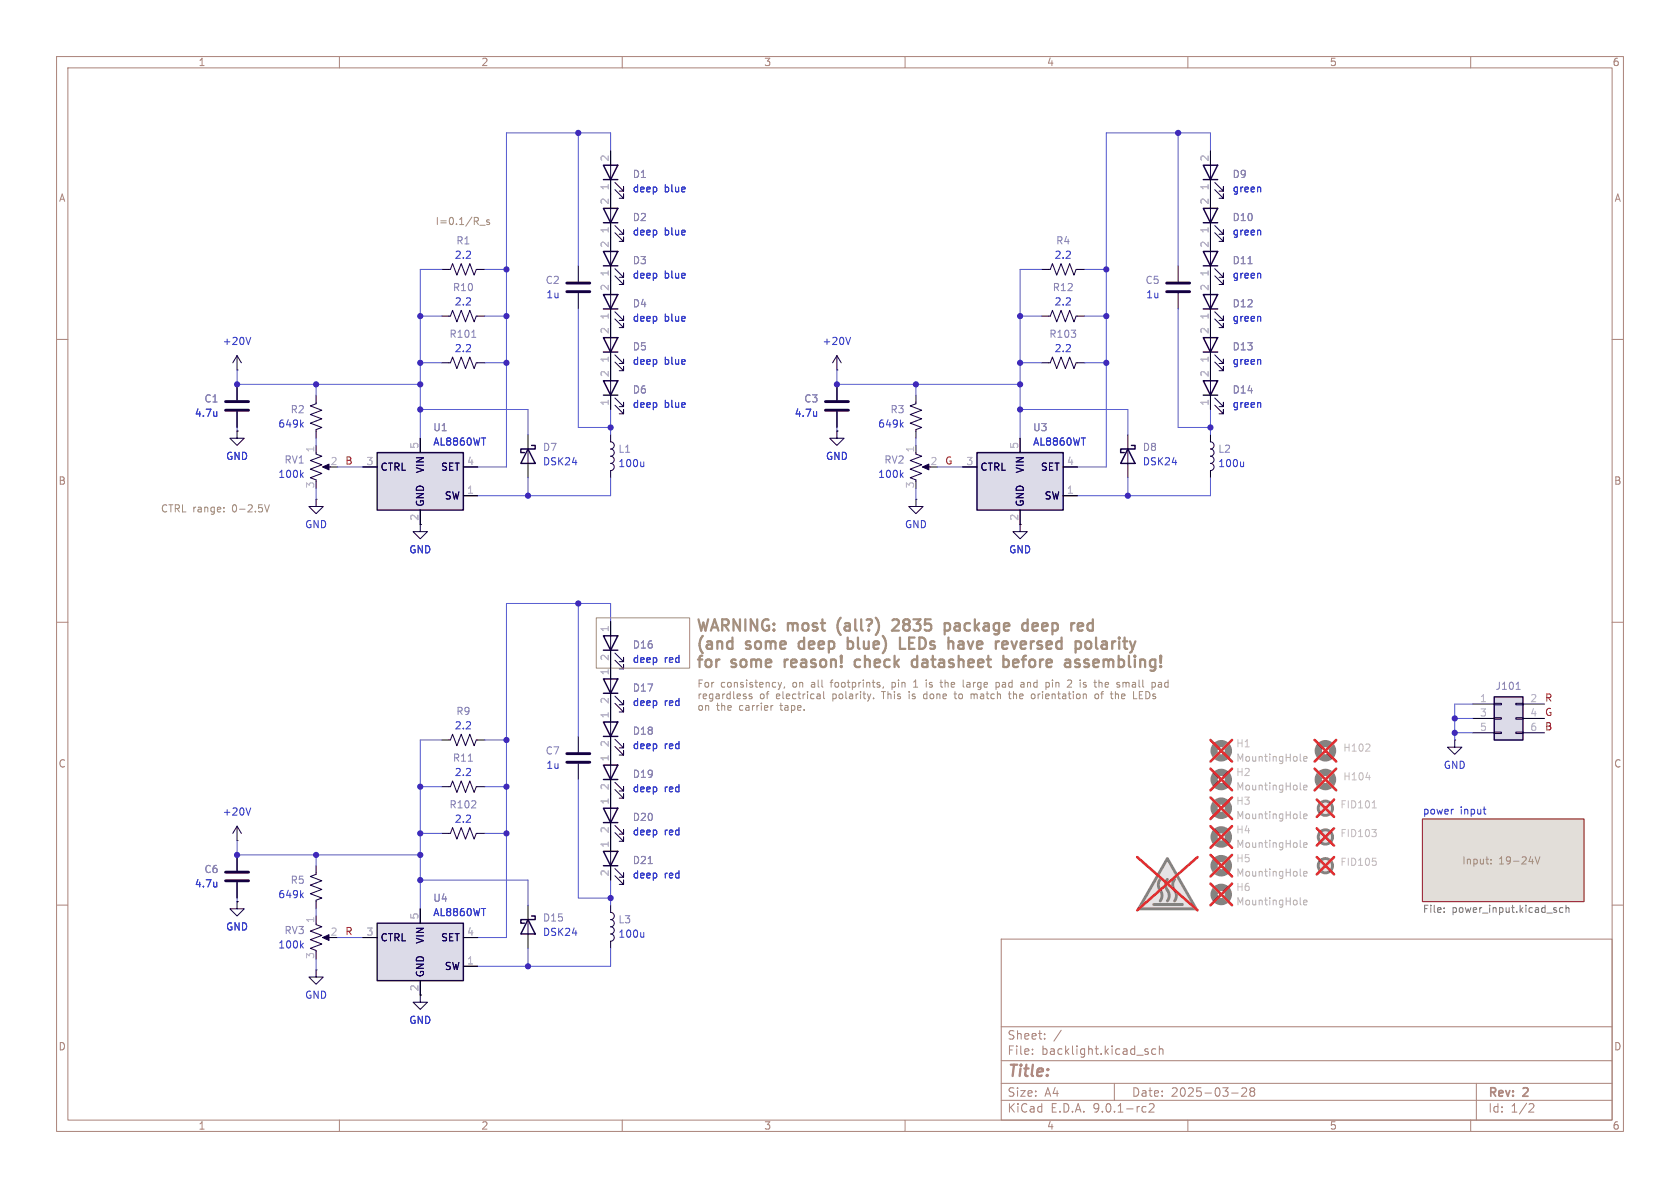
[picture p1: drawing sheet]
<svg xmlns="http://www.w3.org/2000/svg" width="297mm" height="210mm" viewBox="0 0 297 210" stroke-linecap="round" stroke-linejoin="round" font-family="sans-serif">
<defs><g id="words">
<g font-size="2.8" fill="#a4907e">
<text x="122.9" y="112.2">WARNING: most</text>
<text x="148.9" y="112.2">(all?)</text>
<text x="159.5" y="112.2">2835</text>
<text x="169.5" y="112.2">package</text>
<text x="184.1" y="112.2">deep</text>
<text x="122.9" y="115.4">(and</text>
<text x="122.9" y="118.6">for</text>
<text x="129.5" y="118.6">some</text>
<text x="132" y="115.4">some</text>
<text x="139.6" y="118.6">reason!</text>
<text x="142.2" y="115.4">deep</text>
<text x="151.5" y="115.4">blue)</text>
<text x="152.9" y="118.6">check</text>
<text x="161.6" y="115.4">LEDs</text>
<text x="163.8" y="118.6">datasheet</text>
<text x="170.9" y="115.4">have</text>
<text x="180.1" y="115.4">reversed</text>
<text x="180.7" y="118.6">before</text>
<text x="192.4" y="118.6">assembling!</text>
<text x="195" y="115.4">polarity</text>
</g>
<text font-size="2.8" fill="#aa837a" x="178" y="190.9">Title:</text>
<g font-size="2.1" fill="#aa837a">
<text x="178" y="184">Sheet:</text>
<text x="178" y="186.7">File:</text>
<text x="184.1" y="186.7">backlight.kicad_sch</text>
<text x="178" y="196.9">KiCad</text>
<text x="178" y="194.1">Size:</text>
<text x="184.7" y="194.1">A4</text>
<text x="185.7" y="196.9">E.D.A.</text>
<text x="193.3" y="196.9">9.0.1-rc2</text>
<text x="200" y="194.1">Date:</text>
<text x="207" y="194.1">2025-03-28</text>
<text x="263" y="194.3">Rev:</text>
<text x="263" y="196.9">Id:</text>
<text x="267.1" y="196.9">1/2</text>
<text x="269.4" y="194.3">2</text>
</g>
<g font-size="1.8" fill="#aa837a">
<text x="35" y="11.9">1</text>
<text x="85" y="11.9">2</text>
<text x="135" y="11.9">3</text>
<text x="185" y="11.9">4</text>
<text x="235" y="11.9">5</text>
<text x="285" y="11.9">6</text>
<text x="10.3" y="35.9">A</text>
<text x="285.3" y="35.9">A</text>
<text x="10.3" y="85.9">B</text>
<text x="285.3" y="85.9">B</text>
<text x="10.3" y="135.9">C</text>
<text x="285.3" y="135.9">C</text>
<text x="10.3" y="185.9">D</text>
<text x="285.3" y="185.9">D</text>
<text x="35" y="199.9">1</text>
<text x="85" y="199.9">2</text>
<text x="135" y="199.9">3</text>
<text x="185" y="199.9">4</text>
<text x="235" y="199.9">5</text>
<text x="285" y="199.9">6</text>
</g>
<g font-size="1.8" fill="#b4afbe">
<text x="107.7" y="28.6" transform="rotate(-90 107.7 28.6)">2</text>
<text x="213.7" y="28.6" transform="rotate(-90 213.7 28.6)">2</text>
<text x="107.7" y="33.7" transform="rotate(-90 107.7 33.7)">1</text>
<text x="213.7" y="33.7" transform="rotate(-90 213.7 33.7)">1</text>
<text x="107.7" y="41.3" transform="rotate(-90 107.7 41.3)">1</text>
<text x="107.7" y="36.3" transform="rotate(-90 107.7 36.3)">2</text>
<text x="213.7" y="41.3" transform="rotate(-90 213.7 41.3)">1</text>
<text x="213.7" y="36.3" transform="rotate(-90 213.7 36.3)">2</text>
<text x="107.7" y="43.9" transform="rotate(-90 107.7 43.9)">2</text>
<text x="213.7" y="43.9" transform="rotate(-90 213.7 43.9)">2</text>
<text x="107.7" y="51.5" transform="rotate(-90 107.7 51.5)">2</text>
<text x="107.7" y="49" transform="rotate(-90 107.7 49)">1</text>
<text x="213.7" y="51.5" transform="rotate(-90 213.7 51.5)">2</text>
<text x="213.7" y="49" transform="rotate(-90 213.7 49)">1</text>
<text x="107.7" y="59.1" transform="rotate(-90 107.7 59.1)">2</text>
<text x="107.7" y="56.6" transform="rotate(-90 107.7 56.6)">1</text>
<text x="213.7" y="59.1" transform="rotate(-90 213.7 59.1)">2</text>
<text x="213.7" y="56.6" transform="rotate(-90 213.7 56.6)">1</text>
<text x="107.7" y="64.2" transform="rotate(-90 107.7 64.2)">1</text>
<text x="213.7" y="64.2" transform="rotate(-90 213.7 64.2)">1</text>
<text x="107.7" y="71.8" transform="rotate(-90 107.7 71.8)">1</text>
<text x="107.7" y="66.7" transform="rotate(-90 107.7 66.7)">2</text>
<text x="213.7" y="71.8" transform="rotate(-90 213.7 71.8)">1</text>
<text x="213.7" y="66.7" transform="rotate(-90 213.7 66.7)">2</text>
<text x="55.6" y="80.1" transform="rotate(-90 55.6 80.1)">1</text>
<text x="58.3" y="82.3">2</text>
<text x="64.7" y="82.3">3</text>
<text x="74" y="79.4" transform="rotate(-90 74 79.4)">5</text>
<text x="82.5" y="82.3">4</text>
<text x="161.7" y="80.1" transform="rotate(-90 161.7 80.1)">1</text>
<text x="164.4" y="82.3">2</text>
<text x="170.7" y="82.3">3</text>
<text x="180.1" y="79.4" transform="rotate(-90 180.1 79.4)">5</text>
<text x="188.5" y="82.3">4</text>
<text x="55.6" y="86.4" transform="rotate(-90 55.6 86.4)">3</text>
<text x="82.5" y="87.4">1</text>
<text x="161.7" y="86.4" transform="rotate(-90 161.7 86.4)">3</text>
<text x="188.5" y="87.4">1</text>
<text x="180.1" y="92.1" transform="rotate(-90 180.1 92.1)">2</text>
<text x="107.7" y="111.8" transform="rotate(-90 107.7 111.8)">1</text>
<text x="107.7" y="119.5" transform="rotate(-90 107.7 119.5)">1</text>
<text x="107.7" y="116.9" transform="rotate(-90 107.7 116.9)">2</text>
<text x="107.7" y="124.5" transform="rotate(-90 107.7 124.5)">2</text>
<text x="261.5" y="124.2">1</text>
<text x="270.4" y="124.2">2</text>
<text x="107.7" y="127.1" transform="rotate(-90 107.7 127.1)">1</text>
<text x="261.5" y="126.7">3</text>
<text x="261.5" y="129.3">5</text>
<text x="270.4" y="126.7">4</text>
<text x="270.4" y="129.3">6</text>
<text x="107.7" y="134.7" transform="rotate(-90 107.7 134.7)">1</text>
<text x="107.7" y="132.2" transform="rotate(-90 107.7 132.2)">2</text>
<text x="107.7" y="142.3" transform="rotate(-90 107.7 142.3)">1</text>
<text x="107.7" y="139.8" transform="rotate(-90 107.7 139.8)">2</text>
<text x="107.7" y="149.9" transform="rotate(-90 107.7 149.9)">1</text>
<text x="107.7" y="147.4" transform="rotate(-90 107.7 147.4)">2</text>
<text x="107.7" y="155" transform="rotate(-90 107.7 155)">2</text>
<text x="55.6" y="163.3" transform="rotate(-90 55.6 163.3)">1</text>
<text x="58.3" y="165.5">2</text>
<text x="64.7" y="165.5">3</text>
<text x="74" y="162.6" transform="rotate(-90 74 162.6)">5</text>
<text x="82.5" y="165.5">4</text>
<text x="55.6" y="169.6" transform="rotate(-90 55.6 169.6)">3</text>
<text x="82.5" y="170.6">1</text>
<text x="74" y="175.3" transform="rotate(-90 74 175.3)">2</text>
</g>
<g font-size="1.8" fill="#8d7cb6">
<text x="111.8" y="31.7">D1</text>
<text x="217.8" y="31.7">D9</text>
<text x="111.8" y="39.3">D2</text>
<text x="217.8" y="39.3">D10</text>
<text x="80.6" y="43.4">R1</text>
<text x="111.8" y="46.9">D3</text>
<text x="186.6" y="43.4">R4</text>
<text x="217.8" y="46.9">D11</text>
<text x="80" y="51.7">R10</text>
<text x="96.4" y="50.4">C2</text>
<text x="186" y="51.7">R12</text>
<text x="202.4" y="50.4">C5</text>
<text x="79.4" y="59.9">R101</text>
<text x="111.8" y="54.5">D4</text>
<text x="185.4" y="59.9">R103</text>
<text x="217.8" y="54.5">D12</text>
<text x="111.8" y="62.1">D5</text>
<text x="217.8" y="62.1">D13</text>
<text x="36" y="71.3">C1</text>
<text x="111.8" y="69.8">D6</text>
<text x="142.1" y="71.3">C3</text>
<text x="217.8" y="69.8">D14</text>
<text x="51.3" y="73.3">R2</text>
<text x="76.5" y="76.4">U1</text>
<text x="157.3" y="73.3">R3</text>
<text x="182.5" y="76.4">U3</text>
<text x="50.2" y="82.1">RV1</text>
<text x="95.9" y="79.9">D7</text>
<text x="109.2" y="80.2">L1</text>
<text x="156.2" y="82.1">RV2</text>
<text x="201.9" y="79.9">D8</text>
<text x="215.3" y="80.2">L2</text>
<text x="111.8" y="114.8">D16</text>
<text x="111.8" y="122.5">D17</text>
<text x="264.3" y="122.1">J101</text>
<text x="80.6" y="126.6">R9</text>
<text x="111.8" y="130.1">D18</text>
<text x="80" y="134.8">R11</text>
<text x="96.4" y="133.6">C7</text>
<text x="111.8" y="137.7">D19</text>
<text x="79.4" y="143.1">R102</text>
<text x="111.8" y="145.3">D20</text>
<text x="36" y="154.5">C6</text>
<text x="111.8" y="152.9">D21</text>
<text x="51.3" y="156.4">R5</text>
<text x="76.5" y="159.6">U4</text>
<text x="50.2" y="165.3">RV3</text>
<text x="95.9" y="163.1">D15</text>
<text x="109.2" y="163.4">L3</text>
</g>
<g font-size="1.8" fill="#353dd0">
<text x="111.8" y="34.2">deep</text>
<text x="117.4" y="34.2">blue</text>
<text x="217.8" y="34.2">green</text>
<text x="111.8" y="41.8">deep</text>
<text x="117.4" y="41.8">blue</text>
<text x="217.8" y="41.8">green</text>
<text x="80.3" y="45.9">2.2</text>
<text x="186.3" y="45.9">2.2</text>
<text x="96.5" y="52.9">1u</text>
<text x="111.8" y="49.4">deep</text>
<text x="117.4" y="49.4">blue</text>
<text x="202.5" y="52.9">1u</text>
<text x="217.8" y="49.4">green</text>
<text x="80.3" y="54.2">2.2</text>
<text x="111.8" y="57.1">deep</text>
<text x="117.4" y="57.1">blue</text>
<text x="186.3" y="54.2">2.2</text>
<text x="217.8" y="57.1">green</text>
<text x="39.3" y="61.2">+20V</text>
<text x="80.3" y="62.5">2.2</text>
<text x="111.8" y="64.7">deep</text>
<text x="117.4" y="64.7">blue</text>
<text x="145.3" y="61.2">+20V</text>
<text x="186.3" y="62.5">2.2</text>
<text x="217.8" y="64.7">green</text>
<text x="34.3" y="73.9">4.7u</text>
<text x="49.1" y="75.8">649k</text>
<text x="111.8" y="72.3">deep</text>
<text x="117.4" y="72.3">blue</text>
<text x="140.4" y="73.9">4.7u</text>
<text x="155.2" y="75.8">649k</text>
<text x="217.8" y="72.3">green</text>
<text x="39.9" y="81.5">GND</text>
<text x="76.5" y="79">AL8860WT</text>
<text x="95.9" y="82.5">DSK24</text>
<text x="109.2" y="82.8">100u</text>
<text x="145.9" y="81.5">GND</text>
<text x="182.5" y="79">AL8860WT</text>
<text x="201.9" y="82.5">DSK24</text>
<text x="215.3" y="82.8">100u</text>
<text x="49.1" y="84.7">100k</text>
<text x="155.2" y="84.7">100k</text>
<text x="53.8" y="93.6">GND</text>
<text x="159.9" y="93.6">GND</text>
<text x="72.3" y="98">GND</text>
<text x="178.3" y="98">GND</text>
<text x="111.8" y="117.4">deep</text>
<text x="117.4" y="117.4">red</text>
<text x="111.8" y="125">deep</text>
<text x="117.4" y="125">red</text>
<text x="80.3" y="129.1">2.2</text>
<text x="80.3" y="137.4">2.2</text>
<text x="96.5" y="136.1">1u</text>
<text x="111.8" y="132.6">deep</text>
<text x="117.4" y="132.6">red</text>
<text x="255.1" y="136.1">GND</text>
<text x="111.8" y="140.2">deep</text>
<text x="117.4" y="140.2">red</text>
<text x="39.3" y="144.4">+20V</text>
<text x="80.3" y="145.6">2.2</text>
<text x="111.8" y="147.9">deep</text>
<text x="117.4" y="147.9">red</text>
<text x="111.8" y="155.5">deep</text>
<text x="117.4" y="155.5">red</text>
<text x="34.3" y="157.1">4.7u</text>
<text x="49.1" y="159">649k</text>
<text x="39.9" y="164.7">GND</text>
<text x="49.1" y="167.9">100k</text>
<text x="76.5" y="162.2">AL8860WT</text>
<text x="95.9" y="165.6">DSK24</text>
<text x="109.2" y="166">100u</text>
<text x="53.8" y="176.8">GND</text>
<text x="72.3" y="181.2">GND</text>
</g>
<g font-size="1.8" fill="#a4907e">
<text x="76.9" y="40">I=0.1/R_s</text>
<text x="28.4" y="90.8">CTRL range:</text>
<text x="41.2" y="90.8">0-2.5V</text>
<text x="123.2" y="121.8">For</text>
<text x="123.2" y="123.8">regardless</text>
<text x="123.2" y="125.8">on</text>
<text x="126.7" y="125.8">the</text>
<text x="127.4" y="121.8">consistency,</text>
<text x="130.8" y="125.8">carrier</text>
<text x="134.3" y="123.8">of</text>
<text x="137.3" y="123.8">electrical</text>
<text x="138.3" y="125.8">tape.</text>
<text x="140.2" y="121.8">on</text>
<text x="143.7" y="121.8">all</text>
<text x="147.3" y="121.8">footprints,</text>
<text x="147.4" y="123.8">polarity.</text>
<text x="156.4" y="123.8">This</text>
<text x="158.3" y="121.8">pin</text>
<text x="161.3" y="123.8">is</text>
<text x="164.1" y="123.8">done</text>
<text x="164.8" y="121.8">is</text>
<text x="167.6" y="121.8">the</text>
<text x="169.8" y="123.8">to</text>
<text x="171.7" y="121.8">large</text>
<text x="172.9" y="123.8">match</text>
<text x="177.7" y="121.8">pad</text>
<text x="179.9" y="123.8">the</text>
<text x="182.3" y="121.8">and</text>
<text x="184" y="123.8">orientation</text>
<text x="187" y="121.8">pin</text>
<text x="191" y="121.8">2</text>
<text x="193.4" y="121.8">is</text>
<text x="195.5" y="123.8">of</text>
<text x="196.2" y="121.8">the</text>
<text x="198.5" y="123.8">the</text>
<text x="200.3" y="121.8">small</text>
<text x="202.6" y="123.8">LEDs</text>
<text x="206.7" y="121.8">pad</text>
<text x="258.4" y="153">Input:</text>
<text x="265" y="153">19-24V</text>
</g>
<g font-size="1.8" fill="#b42d25">
<text x="61" y="82.2">B</text>
<text x="167" y="82.2">G</text>
<text x="273" y="124.1">R</text>
<text x="273" y="126.7">G</text>
<text x="273" y="129.2">B</text>
<text x="61" y="165.4">R</text>
</g>
<g font-size="1.8" fill="#15005e">
<text x="67.2" y="83.4">CTRL</text>
<text x="75.2" y="83.7" transform="rotate(-90 75.2 83.7)">VIN</text>
<text x="77.9" y="83.4">SET</text>
<text x="173.2" y="83.4">CTRL</text>
<text x="181.2" y="83.7" transform="rotate(-90 181.2 83.7)">VIN</text>
<text x="183.9" y="83.4">SET</text>
<text x="75.2" y="89.7" transform="rotate(-90 75.2 89.7)">GND</text>
<text x="78.5" y="88.5">SW</text>
<text x="181.2" y="89.7" transform="rotate(-90 181.2 89.7)">GND</text>
<text x="184.6" y="88.5">SW</text>
<text x="67.2" y="166.6">CTRL</text>
<text x="75.2" y="166.9" transform="rotate(-90 75.2 166.9)">VIN</text>
<text x="77.9" y="166.6">SET</text>
<text x="75.2" y="172.8" transform="rotate(-90 75.2 172.8)">GND</text>
<text x="78.5" y="171.7">SW</text>
</g>
<text font-size="1.8" fill="#010022" x="74" y="92.1" transform="rotate(-90 74 92.1)">2</text>
<g font-size="1.8" fill="#c1c0bd">
<text x="218.4" y="137.4">H2</text>
<text x="218.4" y="132.3">H1</text>
<text x="237.4" y="133.1">H102</text>
<text x="218.4" y="142.5">H3</text>
<text x="236.9" y="143.1">FID101</text>
<text x="237.4" y="138.2">H104</text>
<text x="218.4" y="147.5">H4</text>
<text x="236.9" y="148.2">FID103</text>
<text x="218.4" y="152.6">H5</text>
<text x="236.9" y="153.3">FID105</text>
<text x="218.4" y="157.7">H6</text>
</g>
<g font-size="1.8" fill="#b5b5b2">
<text x="218.4" y="134.8">MountingHole</text>
<text x="218.4" y="139.9">MountingHole</text>
<text x="218.4" y="145">MountingHole</text>
<text x="218.4" y="155.2">MountingHole</text>
<text x="218.4" y="150.1">MountingHole</text>
<text x="218.4" y="160.2">MountingHole</text>
</g>
<g font-size="1.8" fill="#214bca">
<text x="251.5" y="144.1">power</text>
<text x="258.1" y="144.1">input</text>
</g>
<g font-size="1.8" fill="#5ba46f">
<text x="251.5" y="161.7">File:</text>
<text x="256.7" y="161.7">power_input.kicad_sch</text>
</g>
</g></defs>
<g fill="none" stroke="#aa837a" stroke-width=".18">
<path d="M10 10h277v190h-277zM12 12h273v186h-273zM60 10v2M110 10v2M160 10v2M210 10v2M260 10v2M10 60h2M285 60h2M10 110h2M285 110h2M10 160h2"/>
<path d="M177 166h108v32h-108zM285 160h2M60 198v2M110 198v2M160 198v2M177 194.5h108M177 191.5h108M177 187.5h108M177 181.5h108M182.5 186.3v.1M182.5 185.5v.1M184.7 183.6v.1"/>
<path d="M184.7 182.8v.1M187.6 182.1l-1.3 2M197 191.5v3M202.2 195.6l.4 .1M202.6 185.9l.4 .1v.2l-.2 .2h-.3M202.6 185.4l.4 .1M202.6 196.5l-.4 .1M203.2 195.2l.5-.1 .3 .1v.3l-.9 1.1h.9M204.3 185.5l-.4-.1-.3 .3v.4l.1 .2h.6M205 185.5l.2-.1 .3 .1 .1 .9M205 184.9v1.5M210 198v2"/>
<path d="M217.7 193.2h1.2M219.5 192.4l.6-.1 .2 .1 .1 .3-.9 1.1h.9M221.2 192.9l-.2-.2 .2-.4 .5 .1 .1 .2-.3 .3M221.2 192.9l-.2 .3v.5l.2 .1 .5-.1 .1-.2-.1-.4-.2-.2M221.2 192.9h.3M260 198v2M261 191.5v6.5M270.5 195.1l.5 .1 .2 .3-1 1.1h1"/>
</g>
<path d="M251.5 144.8h28.5v14.6h-28.5z" fill="#e2ded9" stroke="#e2ded9" stroke-width=".18"/>
<path d="M251.5 144.8h28.5v14.6h-28.5z" fill="none" stroke="#7a0000" stroke-width=".18"/>
<path d="M256.8 143.1h.1M262.2 143.1h.5M262.4 143.8l.3 .1" fill="none" stroke="#214bca" stroke-width=".18"/>
<path d="M255.3 161.2v.1M255.3 160.5v.1M275.1 160.9v.3M276.3 160.5l-.4-.1-.2 .3 .1 .5h.5M276.8 160.6l.2-.2 .3 .1 .1 .8M276.8 160v1.3" fill="none" stroke="#5ba46f" stroke-width=".18"/>
<circle cx="234.3" cy="153" r="1.27" fill="#e5e4e2" stroke="#e5e4e2" stroke-width=".18"/>
<circle cx="234.3" cy="153" r="1.27" fill="none" stroke="#848381" stroke-width=".51"/>
<path d="M242.7 151.7h.6M243.2 152.3l.1 .1-.1 .5" fill="none" stroke="#c1c0bd" stroke-width=".18"/>
<path d="M232.8 151.5l3 3.1M235.8 151.5l-3 3.1" fill="none" stroke="#e12e31" stroke-width=".46"/>
<g fill="none" stroke="#130040" stroke-width=".18">
<path d="M79.4 55.9h.2l.4-1 .8 2 .7-2 .8 2 .8-2 .7 2 .4-1h.3M79.4 47.6h.2l.4-1 .8 2 .7-2 .8 2 .8-2 .7 2 .4-1h.3M214 44.5v2.5M214 59.7v2.5M214.8 48.8l1.5 1.5v-.8v.8h-.8M214.8 47.5l1.5 1.5v-.7v.7h-.8M93.3 79.4v2.5M107.9 78.1a.63 .63 0 0 1 .7 .6 .63 .63 0 0 1-.7 .7 .63 .63 0 0 1 .7 .6 .63 .63 0 0 1-.7 .6 .63 .63 0 0 1 .7 .7 .63 .63 0 0 1-.7 .6 .63 .63 0 0 1 .7 .7 .63 .63 0 0 1-.7 .6M107.9 67.3v2.6M108.7 71.6l1.5 1.6v-.8v.8h-.7M108.7 70.4l1.5 1.5v-.8v.8h-.7M199.4 79.4v2.5"/>
<path d="M214 78.1a.64 .64 0 0 1 .6 .6 .64 .64 0 0 1-.6 .7 .64 .64 0 0 1 .6 .6 .64 .64 0 0 1-.6 .6 .64 .64 0 0 1 .6 .7 .64 .64 0 0 1-.6 .6 .64 .64 0 0 1 .6 .7 .64 .64 0 0 1-.6 .6M214 67.3v2.6M214.8 64l1.5 1.5v-.7v.7h-.8M214.8 62.7l1.5 1.6v-.8v.8h-.8M214.8 71.6l1.5 1.6v-.8v.8h-.8M214.8 70.4l1.5 1.5v-.8v.8h-.8M257.2 130.8v1.3h1.2l-1.2 1.3-1.3-1.3h1.3"/>
</g>
<g fill="none" stroke="#010022" stroke-width=".18">
<path d="M78.1 55.9h1.3M78.1 47.6h1.3M84.5 55.9h1.2M84.5 47.6h1.2M214 41.9v2.6M214 47v2.5M214 57.2v2.5M93.3 76.8v2.6M107.9 64.8v2.5M107.9 69.9v2.5M107.9 76.8v1.3M199.4 76.8v2.6"/>
<path d="M214 62.2v5.1M214 69.9v2.5M214 76.8v1.3M93.3 81.9v2.6M107.9 83.2v1.3M199.4 81.9v2.6M214 83.2v1.3M257.2 130.8h.1"/>
</g>
<path d="M222.8 48.4l.1 .8M222.8 63.6l.1 .8M222.8 71.2l.1 .8M113.8 81.6v.9M113.8 82.4l-.2 .1M219.9 81.6v.9M219.9 82.4l-.2 .1" fill="none" stroke="#353dd0" stroke-width=".18"/>
<path d="M212.7 59.7h2.6l-1.3 2.5zM212.7 44.5h2.6l-1.3 2.5zM212.7 47h2.6M93.3 79.4l1.3 2.5h-2.5zM94 78.7h.6v.7h-2.5v.6h.6M106.7 67.3h2.5l-1.3 2.6zM106.7 69.9h2.5M199.4 79.4l1.3 2.5h-2.6zM200 78.7h.7v.7h-2.6v.6h.7M212.7 67.3h2.6l-1.3 2.6zM212.7 62.2h2.6M212.7 69.9h2.6" fill="none" stroke="#130040" stroke-width=".25"/>
<path d="M220.6 46.6h.8" fill="none" stroke="#8d7cb6" stroke-width=".18"/>
<path d="M264.2 123.2h5v7.6h-5z" fill="#dcdbe8"/>
<path d="M264.2 123.2h5v7.6h-5z" fill="none" stroke="#130040" stroke-width=".25"/>
<path d="M264.2 124.3h1.2v.3h-1.2zM264.2 126.9h1.2v.2h-1.2zM264.2 129.4h1.2v.3h-1.2zM268 124.3h1.2v.3h-1.2zM268 126.9h1.2v.2h-1.2zM268 129.4h1.2v.3h-1.2z" fill="none" stroke="#130040" stroke-width=".18"/>
<path d="M260.3 124.5h3.9M260.3 127h3.9M260.3 129.5h3.9M269.2 124.5h3.8M269.2 127h3.8M269.2 129.5h3.8" fill="none" stroke="#010022" stroke-width=".18"/>
<path d="M268 121.9h.8" fill="none" stroke="#8d7cb6" stroke-width=".18"/>
<circle cx="215.9" cy="158.1" r="1.27" fill="none" stroke="#848381" stroke-width="1.3"/>
<path d="M229.9 159.8l.1 .2M230.5 159.5l.6-.1-.1-.2-.4-.1-.1 .2v.6h.5" fill="none" stroke="#b5b5b2" stroke-width=".18"/>
<path d="M214 156.2l3.8 3.8M217.8 156.2l-3.8 3.8" fill="none" stroke="#e12e31" stroke-width=".46"/>
<path d="M206.4 151.8l5.1 8.9h-10.2z" fill="#e5e4e2"/>
<g fill="none" stroke="#848381" stroke-width=".51">
<path d="M204 159.9h5M205.1 155.4a1.78 1.78 0 0 0 .2 2.3l.1 .8-.3 .8M206.4 155.4a1.78 1.78 0 0 0 .2 2.3l.1 .8-.3 .8M206.4 151.8l5.1 8.9h-10.2zM207.6 155.4a1.78 1.78 0 0 0 .3 2.3l.1 .8-.4 .8"/>
<circle cx="234.3" cy="148" r="1.27"/>
<circle cx="234.3" cy="142.9" r="1.27"/>
</g>
<g fill="none" stroke="#e12e31" stroke-width=".46">
<path d="M214 135.9l3.8 3.8M214 130.8l3.8 3.8M217.8 135.9l-3.8 3.8M217.8 130.8l-3.8 3.8M232.4 135.9l3.8 3.8M232.4 130.8l3.8 3.8M236.2 135.9l-3.8 3.8M236.2 130.8l-3.8 3.8M201 151.5l10.7 9.4M211.7 151.5l-10.7 9.4M214 151.1l3.8 3.8M214 146.1l3.8 3.8"/>
<path d="M214 141l3.8 3.8M217.8 151.1l-3.8 3.8M217.8 146.1l-3.8 3.8M217.8 141l-3.8 3.8M232.8 141.4l3 3M232.8 146.4l3 3.1M235.8 141.4l-3 3M235.8 146.4l-3 3.1"/>
</g>
<g fill="none" stroke="#848381" stroke-width="1.3">
<circle cx="215.9" cy="132.7" r="1.27"/>
<circle cx="215.9" cy="137.8" r="1.27"/>
<circle cx="234.3" cy="137.8" r="1.27"/>
<circle cx="234.3" cy="132.7" r="1.27"/>
<circle cx="215.9" cy="148" r="1.27"/>
<circle cx="215.9" cy="142.9" r="1.27"/>
<circle cx="215.9" cy="153" r="1.27"/>
</g>
<path d="M229.9 139.5l.1 .1M229.9 134.4l.1 .2M230.5 134.1l.6-.1-.1-.2-.4-.1-.1 .2v.6h.5M230.5 139.2l.6-.1-.1-.2-.4-.1-.1 .2v.6h.5M229.9 154.7l.1 .2M229.9 149.6l.1 .2M229.9 144.5l.1 .2M230.5 154.5l.6-.2-.1-.2-.4-.1-.1 .2v.6h.5M230.5 144.3l.6-.1-.1-.3h-.4l-.1 .2v.6h.5M230.5 149.4l.6-.1-.1-.3h-.4l-.1 .1v.6h.5" fill="none" stroke="#b5b5b2" stroke-width=".18"/>
<g fill="#e5e4e2" stroke="#e5e4e2" stroke-width=".18">
<circle cx="234.3" cy="142.9" r="1.27"/>
<circle cx="234.3" cy="148" r="1.27"/>
</g>
<path d="M241.4 132.8h.8M241.5 137.4h.8M242.1 131.6v.5M242.5 146.6h.8l-.4 .5M242.6 142.8h.7M242.8 141.7l.2-.2v1.3M243.2 147.2l.1 .2-.1 .4" fill="none" stroke="#c1c0bd" stroke-width=".18"/>
<g fill="none" stroke="#130040" stroke-width=".18">
<path d="M107.9 29.2v2.6M107.9 36.8v2.6M108.7 39.9l1.5 1.5v-.8v.8h-.7M108.7 33.5l1.5 1.6v-.8v.8h-.7M108.7 32.3l1.5 1.5v-.8v.8h-.7M214 29.2v2.6M214 36.8v2.6M214.8 33.5l1.5 1.6v-.8v.8h-.8M214.8 32.3l1.5 1.5v-.8v.8h-.8M214.8 39.9l1.5 1.5v-.8v.8h-.8M107.9 44.5v2.5M107.9 59.7v2.5"/>
<path d="M108.7 48.8l1.5 1.5v-.8v.8h-.7M108.7 47.5l1.5 1.5v-.7v.7h-.7M108.7 41.1l1.5 1.6v-.8v.8h-.7M214 52.1v2.5M214.8 56.4l1.5 1.5v-.7v.7h-.8M214.8 55.1l1.5 1.5v-.7v.7h-.8M214.8 41.1l1.5 1.6v-.8v.8h-.8M108.7 64l1.5 1.5v-.7v.7h-.7M108.7 62.7l1.5 1.6v-.8v.8h-.7M161.9 88.3v1.2h1.3l-1.3 1.3-1.2-1.3h1.2M180.3 92.7v1.3h1.3l-1.3 1.3-1.2-1.3h1.2M55.9 154.3v.3l-1 .3 2 .8-2 .8 2 .7-2 .8 2 .8-1 .3v.3"/>
<path d="M107.9 142.9v2.5M108.7 147.2l1.5 1.5v-.7v.7h-.7M108.7 145.9l1.5 1.5v-.7v.7h-.7M93.3 162.6v2.5M107.9 161.3a.64 .64 0 0 1 .7 .6 .64 .64 0 0 1-.7 .7 .64 .64 0 0 1 .7 .6 .64 .64 0 0 1-.7 .6 .64 .64 0 0 1 .7 .7 .64 .64 0 0 1-.7 .6 .64 .64 0 0 1 .7 .6 .64 .64 0 0 1-.7 .7"/>
</g>
<g fill="none" stroke="#010022" stroke-width=".18">
<path d="M107.9 26.7v2.5M107.9 31.8v5M107.9 39.4v5.1M214 26.7v2.5M214 31.8v5M214 39.4v2.5M102.2 47v2.8M102.2 51.8v2.8M107.9 47v2.5M107.9 57.2v2.5M208.3 47v2.8M208.3 51.8v2.8"/>
<path d="M214 49.5v2.6M214 54.6v2.6M107.9 62.2v2.6M161.9 88.3h.1M55.9 153v1.3M55.9 159.4v1.3M107.9 140.3v2.6M107.9 145.4v2.6M93.3 160v2.6M93.3 165.1v2.5M107.9 160v1.3M107.9 166.4v1.2"/>
</g>
<path d="M222.8 33.1l.1 .8M222.8 40.8l.1 .7M222.8 56l.1 .8M53.3 158.2l.3 .5M53.6 157.8l-.5 .5M113.8 164.8v.9M113.8 165.6l-.2 .1" fill="none" stroke="#353dd0" stroke-width=".18"/>
<g fill="none" stroke="#130040" stroke-width=".25">
<path d="M106.7 36.8h2.5l-1.3 2.6zM106.7 29.2h2.5l-1.3 2.6zM106.7 31.8h2.5M106.7 39.4h2.5M212.7 29.2h2.6l-1.3 2.6zM212.7 36.8h2.6l-1.3 2.6zM212.7 31.8h2.6M212.7 39.4h2.6M106.7 59.7h2.5l-1.3 2.5zM106.7 44.5h2.5l-1.3 2.5zM106.7 47h2.5M212.7 52.1h2.6l-1.3 2.5z"/>
<path d="M212.7 54.6h2.6M106.7 62.2h2.5M106.7 142.9h2.5l-1.3 2.5zM106.7 145.4h2.5M93.3 162.6l1.3 2.5h-2.5zM94 161.9h.6v.7h-2.5v.6h.6"/>
</g>
<path d="M100.2 50h4.1M100.2 51.6h4.1M206.2 50h4.1M206.2 51.6h4.1" fill="none" stroke="#130040" stroke-width=".51"/>
<path d="M172.7 80h15.3v10.2h-15.3z" fill="#dcdbe8"/>
<path d="M172.7 80h15.3v10.2h-15.3z" fill="none" stroke="#130040" stroke-width=".25"/>
<path d="M180.3 77.5v2.5M170.2 82.6h2.5M180.3 90.2v2.5M188 82.6h2.5M188 87.6h2.5" fill="none" stroke="#010022" stroke-width=".18"/>
<path d="M74.3 175.9v1.3h1.3l-1.3 1.2-1.3-1.2h1.3" fill="none" stroke="#130040" stroke-width=".18"/>
<path d="M66.7 163.2h15.2v10.2h-15.2z" fill="#dcdbe8"/>
<path d="M106.7 52.1h2.5l-1.3 2.5zM106.7 54.6h2.5M106.7 135.3h2.5l-1.3 2.5zM106.7 137.8h2.5M106.7 150.5h2.5l-1.3 2.5zM106.7 153h2.5M66.7 163.2h15.2v10.2h-15.2z" fill="none" stroke="#130040" stroke-width=".25"/>
<g fill="none" stroke="#010022" stroke-width=".18">
<path d="M107.9 49.5v2.6M107.9 54.6v2.6M41.9 76.2h.1M41.9 67.9v2.8M41.9 72.8v2.8M78.1 64.1h1.3M84.5 64.1h1.2M148 76.2h.1M148 65.4h.1M148 67.9v2.8M148 72.8v2.8M161.9 69.9v1.2"/>
<path d="M161.9 76.2v1.3M161.9 78.7v1.3M184.1 64.1h1.3M190.5 64.1h1.3M78.1 139.1h1.3M84.5 139.1h1.2M107.9 132.7v2.6M107.9 137.8v2.5M41.9 148.6h.1M41.9 159.4h.1M41.9 151.1v2.8M41.9 156v2.8"/>
<path d="M78.1 147.3h1.3M84.5 147.3h1.2M107.9 148v2.5M107.9 153v2.6M55.9 171.5h.1M55.9 161.9v1.3M64.1 165.7h2.6M74.3 160.7v2.5M74.3 173.4v2.5M81.9 165.7h2.6M81.9 170.8h2.6"/>
</g>
<g fill="none" stroke="#130040" stroke-width=".18">
<path d="M107.9 52.1v2.5M108.7 56.4l1.5 1.5v-.7v.7h-.7M108.7 55.1l1.5 1.5v-.7v.7h-.7M41.9 76.2v1.3h1.3l-1.3 1.2-1.3-1.2h1.3M79.4 64.1h.2l.4-1 .8 2.1 .7-2.1 .8 2.1 .8-2.1 .7 2.1 .4-1.1h.3M148 76.2v1.3h1.2l-1.2 1.2-1.3-1.2h1.3M148 62.9l-.8 1.2M148 62.9l.7 1.2M148 62.9v2.5M161.9 71.1v.3l-1 .4 2 .7-2 .8 2 .7-2 .8 2 .8-1 .3v.3M185.4 64.1h.3l.4-1 .7 2.1 .8-2.1 .7 2.1 .8-2.1 .8 2.1 .3-1.1h.3M161.9 80.3l1 .3-2 .8 2 .8-2 .7 2 .8-2 .8 1 .3v.3"/>
<path d="M163.4 82.6h1.1M79.4 139.1h.2l.4-1.1 .8 2.1 .7-2.1 .8 2.1 .8-2.1 .7 2.1 .4-1h.3M107.9 135.3v2.5M108.7 139.6l1.5 1.5v-.8v.8h-.7M108.7 138.3l1.5 1.5v-.7v.7h-.7M41.9 159.4v1.3h1.3l-1.3 1.2-1.3-1.2h1.3M41.9 146.1l-.8 1.2M41.9 146.1l.8 1.2M41.9 146.1v2.5M79.4 147.3h.2l.4-1 .8 2 .7-2 .8 2 .8-2 .7 2 .4-1h.3M107.9 150.5v2.5M108.7 154.8l1.5 1.5v-.7v.7h-.7"/>
<path d="M108.7 153.5l1.5 1.6v-.8v.8h-.7M55.9 171.5v1.2h1.2l-1.2 1.3-1.3-1.3h1.3M55.9 163.4l1 .4-2 .8 2 .8-2 .7 2 .8-2 .7 1 .4v.3M57.4 165.7h1"/>
</g>
<path d="M83.4 59.6h.7M82.8 134.6h.7M114.6 152.7h.7" fill="none" stroke="#8d7cb6" stroke-width=".18"/>
<path d="M39.9 71h4M39.9 72.5h4M145.9 71h4.1M145.9 72.5h4.1M39.9 154.2h4M39.9 155.7h4" fill="none" stroke="#130040" stroke-width=".51"/>
<g fill="none" stroke="#353dd0" stroke-width=".18">
<path d="M150.4 59.6l-.4 1.3M38.3 72.8v.8M38.3 73.5h.1M144.4 72.8v.8M144.4 73.5h-.1M159.3 75l.4 .5M159.7 74.7l-.5 .4M159.3 83.9l.4 .5M159.7 83.6l-.5 .4M38.3 155.9v.9M38.3 156.7h.1M44.3 142.8l-.4 1.3"/>
<path d="M53.3 167.1l.3 .5M53.6 166.7l-.5 .5"/>
</g>
<g fill="#130040" stroke="#130040" stroke-width=".18">
<path d="M57 165.7l1.2-.5v1z"/>
<path d="M163.1 82.6l1.1-.6v1.1z"/>
</g>
<path d="M66.7 80h15.2v10.2h-15.2z" fill="#dcdbe8"/>
<path d="M66.7 80h15.2v10.2h-15.2zM106.7 112.4h2.5l-1.3 2.5zM106.7 114.9h2.5M106.7 127.6h2.5l-1.3 2.6zM106.7 120h2.5l-1.3 2.6zM106.7 130.2h2.5M106.7 122.6h2.5" fill="none" stroke="#130040" stroke-width=".25"/>
<g fill="none" stroke="#010022" stroke-width=".18">
<path d="M107.9 26.7v2.5M107.9 31.8v5M107.9 39.4v5.1M214 26.7v2.5M214 31.8v5M214 39.4v5.1M107.9 47v5.1M107.9 54.6v5.1M184.1 55.9h1.3M184.1 47.6h1.3M190.5 55.9h1.3M190.5 47.6h1.3"/>
<path d="M214 47v5.1M214 54.6v5.1M41.9 65.4h.1M41.9 76.2h.1M41.9 67.9v2.8M41.9 72.8v2.8M55.9 69.9v1.2M55.9 76.2v1.3M55.9 78.7v1.3M74.3 77.5v2.5M107.9 62.2v5.1M107.9 69.9v2.5"/>
<path d="M148 76.2h.1M148 67.9v2.8M148 72.8v2.8M180.3 77.5v2.5M214 62.2v5.1M214 69.9v2.5M55.9 88.3h.1M64.1 82.6h2.6M74.3 90.2v2.5M81.9 82.6h2.6M81.9 87.6h2.6M170.2 82.6h2.5"/>
<path d="M180.3 90.2v2.5M188 82.6h2.5M188 87.6h2.5M107.9 109.9v2.5M107.9 114.9v5.1M78.1 130.8h1.3M84.5 130.8h1.2M102.2 130.2v2.8M102.2 135v2.8M107.9 122.6v5M107.9 130.2v5.1M107.9 137.8v5.1"/>
<path d="M41.9 159.4h.1M41.9 151.1v2.8M41.9 156v2.8M107.9 145.4v5.1M107.9 153v2.6M64.1 165.7h2.6M74.3 160.7v2.5M74.3 173.4v2.5M81.9 165.7h2.6M81.9 170.8h2.6"/>
</g>
<g fill="none" stroke="#130040" stroke-width=".18">
<path d="M185.4 55.9h.3l.4-1 .7 2 .8-2 .7 2 .8-2 .8 2 .3-1h.3M185.4 47.6h.3l.4-1 .7 2 .8-2 .7 2 .8-2 .8 2 .3-1h.3M41.9 62.9l-.8 1.2M41.9 62.9l.8 1.2M41.9 62.9v2.5M55.9 71.1v.3l-1 .4 2 .7-2 .8 2 .7-2 .8 2 .8-1 .3v.3M55.9 80.3l1 .3-2 .8 2 .8-2 .7 2 .8-2 .8 1 .3v.3M55.9 88.3v1.2h1.2l-1.2 1.3-1.3-1.3h1.3M57.4 82.6h1M74.3 92.7v1.3h1.3l-1.3 1.3-1.3-1.3h1.3M107.9 112.4v2.5M108.7 116.7l1.5 1.5v-.7v.7h-.7"/>
<path d="M108.7 115.4l1.5 1.6v-.8v.8h-.7M79.4 130.8h.2l.4-1 .8 2 .7-2 .8 2 .8-2 .7 2 .4-1h.3M107.9 120v2.6M107.9 127.6v2.6M108.7 132l1.5 1.5v-.8v.8h-.7M108.7 130.7l1.5 1.5v-.8v.8h-.7M108.7 124.3l1.5 1.6v-.8v.8h-.7M108.7 123.1l1.5 1.5v-.8v.8h-.7"/>
</g>
<g fill="none" stroke="#353dd0" stroke-width=".18">
<path d="M222.8 33.1l.1 .8M44.3 59.6l-.4 1.3M222.8 40.8l.1 .7M222.8 48.4l.1 .8M222.8 56l.1 .8M38.3 72.8v.8M38.3 73.5h.1M53.3 75l.3 .5M53.6 74.7l-.5 .4M144.4 72.8v.8M144.4 73.5h-.1M222.8 63.6l.1 .8"/>
<path d="M222.8 71.2l.1 .8M53.3 83.9l.3 .5M53.6 83.6l-.5 .4M38.3 155.9v.9M38.3 156.7h.1"/>
</g>
<path d="M57 82.6l1.2-.6v1.1z" fill="#130040" stroke="#130040" stroke-width=".18"/>
<path d="M100.2 133.2h4.1M100.2 134.7h4.1" fill="none" stroke="#130040" stroke-width=".51"/>
<g fill="none" stroke="#5256d0" stroke-width=".18">
<path d="M102.2 23.5v23.5M107.9 26.7v-3.2h-18.4v59.1h-5M208.3 23.5v23.5M214 26.7v-3.2h-18.4v59.1h-5.1M74.3 55.9h3.8M78.1 47.6h-3.8v29.9M85.7 55.9h3.8M85.7 47.6h3.8M102.2 54.6v21h5.7M180.3 55.9h3.8M184.1 47.6h-3.8v29.9M191.8 55.9h3.8"/>
<path d="M191.8 47.6h3.8M208.3 54.6v21h5.7M41.9 65.4v2.5h32.4M41.9 75.6v.6M55.9 67.9v2M55.9 77.5v1.2M74.3 72.4h19v4.4M74.3 64.1h3.8M85.7 64.1h3.8M107.9 72.4v4.4M148 65.4v2.5h32.3M148 75.6v.6"/>
<path d="M161.9 67.9v2M161.9 77.5v1.2M180.3 72.4h19.1v4.4M180.3 64.1h3.8M191.8 64.1h3.8M214 72.4v4.4M55.9 86.4v1.9M59.7 82.6h4.4M93.3 84.5v3.1M107.9 84.5v3.1h-23.4M161.9 86.4v1.9M165.7 82.6h4.5"/>
<path d="M199.4 84.5v3.1M214 84.5v3.1h-23.5M102.2 106.7v23.5M107.9 109.9v-3.2h-18.4v59h-5M74.3 139.1h3.8M78.1 130.8h-3.8v29.9M85.7 130.8h3.8M85.7 139.1h3.8M102.2 137.8v21h5.7M257.2 129.5h3.1M257.2 127h3.1M260.3 124.5h-3.1v6.3"/>
<path d="M41.9 148.6v2.5h32.4M41.9 158.8v.6M55.9 151.1v1.9M74.3 147.3h3.8M74.3 155.6h19v4.4M85.7 147.3h3.8M107.9 155.6v4.4M55.9 160.7v1.2M55.9 169.5v2M59.7 165.7h4.4M93.3 167.6v3.2M107.9 167.6v3.2h-23.4"/>
</g>
<g fill="none" stroke="#a4907e" stroke-width=".18">
<path d="M84.8 39.8h1M86.5 38.9h-.3l-.2 .1 .1 .2 .4 .1v.3h-.5M39.6 90.4v.1M39.6 89.7v.1M46.8 89.2l.4 1.3 .4-1.3M105.4 109.2h16.5v8.9h-16.5zM132.5 122.7v.3l.4 .2 .1 .1-.2 .2h-.4M136.7 124.7l-.3 .1M137.6 120.6l.3 .9M137.9 121.5l-.3 .4M138.2 120.6l-.3 .9M138.7 121.4l-.1 .3"/>
<path d="M144.6 122.7h.2l.2 .2v.6M145 123.5h-.4M145 123h-.4M145.6 122.2v1.1l.2 .2M154.4 123.4v.1M155.5 121.1v.3M156.2 121.4l-.1 .3M157.7 120.6v1.3M157.7 121.4l.1 .1M157.8 120.6l-.1 .1M160.7 122.7v.8M161.5 121.5h.7"/>
<path d="M161.5 120.6l.4-.4v1.3M163.7 120.2v.1M163.7 120.6v.9M163.7 122.7h-.3l-.1 .2v.5l.4 .1M166.2 120.6h.5M166.5 121.5h.2M168.6 122.7h.5M168.8 122.2v1.1l.3 .2M171.3 120.6l-.4 .1M171.4 121h-.3l-.2 .2v.2l.5 .1M172.2 122.7v.2M172.2 122.9v.6"/>
<path d="M172.3 122.7l-.1 .2M176.1 120.7l.3-.1 .3 .3-.1 .5h-.5M177.2 121.1v.3M178.4 122.2v1.1l.3 .2M179.2 122.2v1.3M179.2 122.7v.1M181.6 120.6v.9M181.8 120.6l-.2 .1M182.9 122.7l.1 .2-.1 .6M186.1 120.2v.1M186.1 120.6v.9M193.7 122.7h.3l.2 .2v.4l-.2 .2h-.3l-.1-.2z"/>
<path d="M194.6 122.7h.5M194.8 122.3v1.2M195.8 120.6h-.2l-.2 .2v.6l.4 .1M196 120.9l-.6 .2M197.4 122.7l.3 .2v.6M199.1 120.7h.4l.1 .8M201.4 123.5h.6M201.4 122.9h.4M204.9 120.6l.4 .1 .1 .8M205.4 121.4l-.5 .1M205.4 120.9l-.5 .1M206.4 120.6l-.4 .1-.1 .2 .1 .5 .4 .1"/>
<path d="M263.6 152.6v.1M263.6 151.9v.2M271.4 151.5l.4 1.2 .4-1.2"/>
</g>
<g fill="none" stroke="#a4907e" stroke-width=".4">
<path d="M138.7 116.6v1.3M138.8 116.8l-.1 .2M141.3 113.6l-.1 .1 .1 .8M149.9 112.7v2M150.7 114.5l-.3 .2-.5-.1M151.2 116.8l-.1 .2 .1 .7 .3 .2 .6-.1M158.7 109.6l-.6-.1-.3 .2M158.8 110.3l-1.1 1.2h1.2M159.1 112.7v2h1M160.7 112.7v2h1M160.7 113.7h.7M161.6 116.6l.6 .1"/>
<path d="M162.2 117.8l-.6 .1M162.2 115.9v2M167 110.2l.6-.1 .4 .4v.6l-.2 .3-.2 .1-.6-.1M167 110.1v2M169.5 114.6l.7 .1M170.2 113.9l-.7 .1M177.6 116.6h.4l.3 .4-.1 .7-.2 .2h-.4M178.8 113.4l.5 1.3 .5-1.3M180 116.7l-.6-.1-.3 .3 .1 .9 .2 .1 .6-.1M180.1 117.1l-1 .2M181.5 110.1l.2 .1M181.7 109.5v2"/>
<path d="M181.7 111.4l-.2 .1M183.2 110.1h-.4l-.3 .3 .1 1 .6 .1M183.5 110.6l-1 .2M190.1 117l.1 .2 .4 .1 .3 .2-.1 .3-.2 .1-.5-.1M190.8 116.7l-.5-.1-.2 .3M191.4 110.2l.1 .4-1 .2M192.5 113.4l.4 .3v.6l-.4 .4M193.2 110.2l-.6-.1-.4 .4v.6l.2 .3 .2 .1 .6-.1M193.2 109.5v2M193.8 112.7v1.7l.3 .3"/>
</g>
<path d="M220.6 46.6h.8M114.6 152.7h.7" fill="none" stroke="#8d7cb6" stroke-width=".18"/>
<g fill="#4026c4" stroke="#4026c4" stroke-width=".18">
<circle cx="257.2" cy="129.5" r=".46"/>
<circle cx="257.2" cy="127" r=".46"/>
<circle cx="89.5" cy="130.8" r=".46"/>
<circle cx="102.2" cy="106.7" r=".46"/>
<circle cx="180.3" cy="72.4" r=".46"/>
<circle cx="148" cy="67.9" r=".46"/>
<circle cx="161.9" cy="67.9" r=".46"/>
<circle cx="195.6" cy="55.9" r=".46"/>
<circle cx="180.3" cy="67.9" r=".46"/>
<circle cx="180.3" cy="64.1" r=".46"/>
<circle cx="180.3" cy="55.9" r=".46"/>
<circle cx="208.3" cy="23.5" r=".46"/>
<circle cx="195.6" cy="47.6" r=".46"/>
<circle cx="199.4" cy="87.6" r=".46"/>
<circle cx="214" cy="75.6" r=".46"/>
<circle cx="195.6" cy="64.1" r=".46"/>
<circle cx="74.3" cy="151.1" r=".46"/>
<circle cx="74.3" cy="147.3" r=".46"/>
<circle cx="93.3" cy="170.8" r=".46"/>
<circle cx="41.9" cy="67.9" r=".46"/>
<circle cx="74.3" cy="55.9" r=".46"/>
<circle cx="74.3" cy="67.9" r=".46"/>
<circle cx="74.3" cy="64.1" r=".46"/>
<circle cx="74.3" cy="72.4" r=".46"/>
<circle cx="55.9" cy="67.9" r=".46"/>
<circle cx="41.9" cy="151.1" r=".46"/>
<circle cx="55.9" cy="151.1" r=".46"/>
<circle cx="93.3" cy="87.6" r=".46"/>
<circle cx="107.9" cy="75.6" r=".46"/>
<circle cx="89.5" cy="47.6" r=".46"/>
<circle cx="102.2" cy="23.5" r=".46"/>
<circle cx="89.5" cy="64.1" r=".46"/>
<circle cx="89.5" cy="55.9" r=".46"/>
<circle cx="74.3" cy="155.6" r=".46"/>
<circle cx="74.3" cy="139.1" r=".46"/>
<circle cx="89.5" cy="139.1" r=".46"/>
<circle cx="107.9" cy="158.8" r=".46"/>
<circle cx="89.5" cy="147.3" r=".46"/>
</g>
<use href="#words"/>
</svg>
